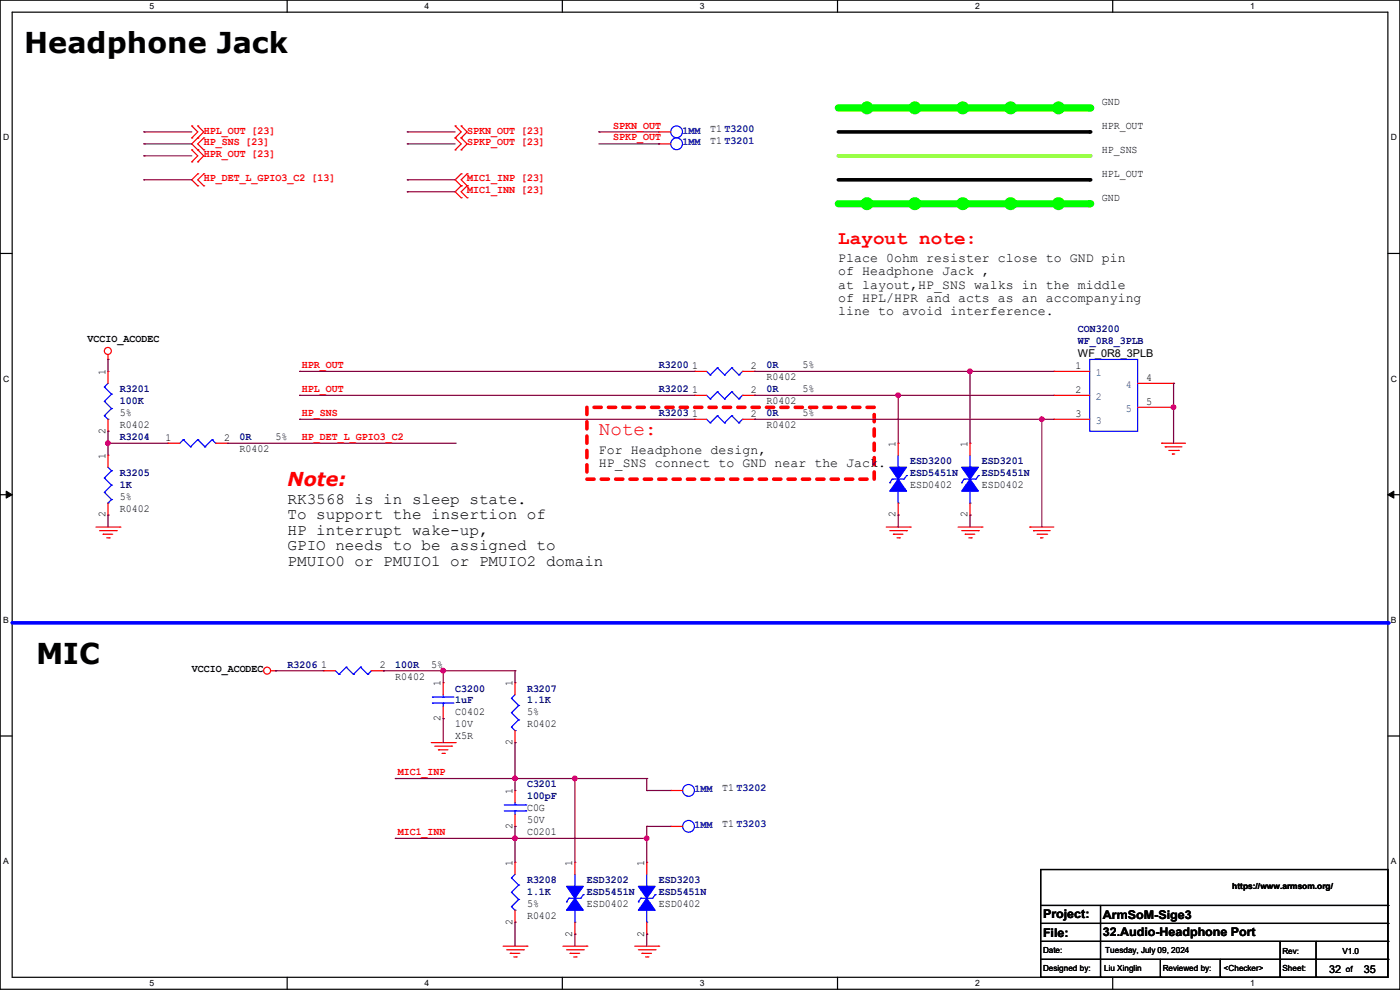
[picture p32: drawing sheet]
<svg xmlns="http://www.w3.org/2000/svg" width="297mm" height="210mm" viewBox="0 0 297 210" stroke-linecap="round" stroke-linejoin="round" font-family="sans-serif">
<defs><g id="words">
<g font-size="6.1">
<text x="5.1" y="11.2">Headphone Jack</text>
<text x="7.7" y="140.8">MIC</text>
</g>
<g font-size="4.1" fill="#f00">
<text x="177.8" y="51.7">Layout note:</text>
<text x="127" y="92.2">Note:</text>
<text x="61" y="103.2">Note:</text>
</g>
<g font-size="3.3">
<text x="61" y="106.8">RK3568 is in sleep state.</text>
<text x="61" y="110.1">To support the insertion of</text>
<text x="61" y="113.4">HP interrupt wake-up,</text>
<text x="61" y="116.7">GPIO needs to be assigned to</text>
<text x="61" y="120">PMUIO0 or PMUIO1 or PMUIO2 domain</text>
</g>
<g font-size="2.8">
<text x="177.8" y="55.6">Place 0ohm resister close to GND pin</text>
<text x="177.8" y="58.4">of Headphone Jack ,</text>
<text x="177.8" y="61.2">at layout,HP_SNS walks in the middle</text>
<text x="177.8" y="64">of HPL/HPR and acts as an accompanying</text>
<text x="177.8" y="66.8">line to avoid interference.</text>
<text x="127" y="96.3">For Headphone design,</text>
<text x="127" y="99.1">HP_SNS connect to GND near the Jack</text>
<text x="186.3" y="99.1">.</text>
</g>
<g font-size="2.5">
<text x="221.3" y="194.7">Project:</text>
<text x="234" y="194.9">ArmSoM-Sige3</text>
<text x="221.3" y="198.8">File:</text>
<text x="234" y="198.5">32.Audio-Headphone Port</text>
</g>
<g font-size="2.3">
<text x="233.7" y="22.2">GND</text>
<text x="150.7" y="28.1">T1 T3200</text>
<text x="233.7" y="27.3">HPR_OUT</text>
<text x="150.7" y="30.6">T1 T3201</text>
<text x="233.7" y="32.4">HP_SNS</text>
<text x="233.7" y="37.5">HPL_OUT</text>
<text x="233.7" y="42.5">GND</text>
<text x="18.6" y="72.5">VCCIO_ACODEC</text>
<text x="228.6" y="75.8">WF_0R8_3PLB</text>
<text x="22.4" y="79.5" transform="rotate(-90 22.4 79.5)">1</text>
<text x="146.9" y="83.3">1</text>
<text x="146.9" y="78.2">1</text>
<text x="159.3" y="83.3">2</text>
<text x="159.3" y="78.2">2</text>
<text x="162.6" y="80.6">R0402</text>
<text x="170.2" y="83.2">5%</text>
<text x="170.2" y="78.1">5%</text>
<text x="228.1" y="78.2">1</text>
<text x="228.1" y="83.3">2</text>
<text x="243.1" y="80.8">4</text>
<text x="25.4" y="88.3">5%</text>
<text x="146.9" y="88.4">1</text>
<text x="159.3" y="88.4">2</text>
<text x="162.6" y="85.7">R0402</text>
<text x="170.2" y="88.3">5%</text>
<text x="228.1" y="88.4">3</text>
<text x="243.1" y="85.9">5</text>
<text x="22.4" y="92" transform="rotate(-90 22.4 92)">2</text>
<text x="25.4" y="90.8">R0402</text>
<text x="35.1" y="93.5">1</text>
<text x="47.5" y="93.5">2</text>
<text x="50.8" y="95.9">R0402</text>
<text x="58.5" y="93.3">5%</text>
<text x="162.6" y="90.8">R0402</text>
<text x="190" y="94.8" transform="rotate(-90 190 94.8)">1</text>
<text x="205.2" y="94.8" transform="rotate(-90 205.2 94.8)">1</text>
<text x="22.4" y="97.3" transform="rotate(-90 22.4 97.3)">1</text>
<text x="25.4" y="106">5%</text>
<text x="193.1" y="103.5">ESD0402</text>
<text x="208.3" y="103.5">ESD0402</text>
<text x="22.4" y="109.8" transform="rotate(-90 22.4 109.8)">2</text>
<text x="25.4" y="108.6">R0402</text>
<text x="190" y="109.8" transform="rotate(-90 190 109.8)">2</text>
<text x="205.2" y="109.8" transform="rotate(-90 205.2 109.8)">2</text>
<text x="40.7" y="142.6">VCCIO_ACODEC</text>
<text x="68.1" y="141.7">1</text>
<text x="80.6" y="141.7">2</text>
<text x="91.5" y="141.6">5%</text>
<text x="83.9" y="144.1">R0402</text>
<text x="93.5" y="145.6" transform="rotate(-90 93.5 145.6)">1</text>
<text x="108.7" y="145.6" transform="rotate(-90 108.7 145.6)">1</text>
<text x="93.5" y="153" transform="rotate(-90 93.5 153)">2</text>
<text x="96.6" y="151.8">C0402</text>
<text x="96.6" y="154.3">10V</text>
<text x="111.8" y="154.3">R0402</text>
<text x="111.8" y="151.8">5%</text>
<text x="96.6" y="156.8">X5R</text>
<text x="108.7" y="158" transform="rotate(-90 108.7 158)">2</text>
<text x="153.2" y="167.8">T1 T3202</text>
<text x="108.7" y="168.4" transform="rotate(-90 108.7 168.4)">1</text>
<text x="111.8" y="172.1">C0G</text>
<text x="108.7" y="175.8" transform="rotate(-90 108.7 175.8)">2</text>
<text x="111.8" y="177.2">C0201</text>
<text x="111.8" y="174.6">50V</text>
<text x="153.2" y="175.4">T1 T3203</text>
<text x="108.7" y="183.7" transform="rotate(-90 108.7 183.7)">1</text>
<text x="121.4" y="183.7" transform="rotate(-90 121.4 183.7)">1</text>
<text x="136.7" y="183.7" transform="rotate(-90 136.7 183.7)">1</text>
<text x="108.7" y="196.1" transform="rotate(-90 108.7 196.1)">2</text>
<text x="111.8" y="194.9">R0402</text>
<text x="111.8" y="192.4">5%</text>
<text x="124.5" y="192.4">ESD0402</text>
<text x="139.7" y="192.4">ESD0402</text>
<text x="121.4" y="198.7" transform="rotate(-90 121.4 198.7)">2</text>
<text x="136.7" y="198.7" transform="rotate(-90 136.7 198.7)">2</text>
<text x="282" y="206.3">32</text>
<text x="289.3" y="206.3">35</text>
</g>
<g font-size="2.3" fill="#f00">
<text x="43.2" y="28.3">HPL_OUT [23]</text>
<text x="99.1" y="28.3">SPKN_OUT [23]</text>
<text x="130.1" y="27.3">SPKN_OUT</text>
<text x="130.1" y="29.8">SPKP_OUT</text>
<text x="43.2" y="33.4">HPR_OUT [23]</text>
<text x="43.2" y="30.9">HP_SNS [23]</text>
<text x="99.1" y="30.9">SPKP_OUT [23]</text>
<text x="43.2" y="38.5">HP_DET_L_GPIO3_C2 [13]</text>
<text x="99.1" y="38.5">MIC1_INP [23]</text>
<text x="99.1" y="41">MIC1_INN [23]</text>
<text x="64.1" y="78.1">HPR_OUT</text>
<text x="64.1" y="83.1">HPL_OUT</text>
<text x="64.1" y="88.2">HP_SNS</text>
<text x="64.1" y="93.3">HP_DET_L_GPIO3_C2</text>
<text x="84.4" y="164.4">MIC1_INP</text>
<text x="84.4" y="177.1">MIC1_INN</text>
</g>
<g font-size="2.3" fill="#0000a0">
<text x="144.8" y="28.3">1MM</text>
<text x="144.8" y="30.9">1MM</text>
<text x="147.4" y="168">1MM</text>
<text x="147.4" y="175.6">1MM</text>
</g>
<g font-size="2.3" fill="#000080">
<text x="228.6" y="70.5">CON3200</text>
<text x="228.6" y="73">WF_0R8_3PLB</text>
<text x="25.4" y="83.2">R3201</text>
<text x="139.7" y="83.2">R3202</text>
<text x="139.7" y="78.1">R3200</text>
<text x="162.6" y="83.2">0R</text>
<text x="162.6" y="78.1">0R</text>
<text x="25.4" y="85.7">100K</text>
<text x="139.7" y="88.3">R3203</text>
<text x="162.6" y="88.3">0R</text>
<text x="25.4" y="93.3">R3204</text>
<text x="50.8" y="93.3">0R</text>
<text x="25.4" y="101">R3205</text>
<text x="193.1" y="98.4">ESD3200</text>
<text x="193.1" y="101">ESD5451N</text>
<text x="208.3" y="98.4">ESD3201</text>
<text x="208.3" y="101">ESD5451N</text>
<text x="25.4" y="103.5">1K</text>
<text x="61" y="141.6">R3206</text>
<text x="83.9" y="141.6">100R</text>
<text x="96.6" y="146.7">C3200</text>
<text x="96.6" y="149.2">1uF</text>
<text x="111.8" y="146.7">R3207</text>
<text x="111.8" y="149.2">1.1K</text>
<text x="111.8" y="167">C3201</text>
<text x="111.8" y="169.5">100pF</text>
<text x="111.8" y="187.3">R3208</text>
<text x="111.8" y="189.9">1.1K</text>
<text x="124.5" y="187.3">ESD3202</text>
<text x="124.5" y="189.9">ESD5451N</text>
<text x="139.7" y="187.3">ESD3203</text>
<text x="139.7" y="189.9">ESD5451N</text>
</g>
<g font-size="2.3" fill="#004080">
<text x="232.5" y="79.7">1</text>
<text x="238.8" y="82.3">4</text>
<text x="232.5" y="84.8">2</text>
<text x="232.5" y="89.9">3</text>
<text x="238.8" y="87.3">5</text>
</g>
<g font-size="1.8">
<text x="31.7" y="1.9">5</text>
<text x="90.1" y="1.9">4</text>
<text x="148.5" y="1.9">3</text>
<text x="206.8" y="1.9">2</text>
<text x="265.2" y="1.9">1</text>
<text x=".7" y="29.8">D</text>
<text x="295.1" y="29.8">D</text>
<text x=".7" y="80.9">C</text>
<text x="295.1" y="80.9">C</text>
<text x=".7" y="132.1">B</text>
<text x="295.1" y="132.1">B</text>
<text x=".7" y="183.3">A</text>
<text x="295.1" y="183.3">A</text>
<text x="261.4" y="188.6">https://www.armsom.org/</text>
<text x="221.3" y="202.1">Date:</text>
<text x="234.5" y="202.1">Tuesday, July 09, 2024</text>
<text x="272.1" y="202.3">Rev:</text>
<text x="284.8" y="202.3">V1.0</text>
<text x="31.7" y="209.2">5</text>
<text x="90.1" y="209.2">4</text>
<text x="148.5" y="209.2">3</text>
<text x="206.8" y="209.2">2</text>
<text x="221.3" y="205.9">Designed by:</text>
<text x="234.2" y="205.9">Liu Xinglin</text>
<text x="246.7" y="205.9">Reviewed by:</text>
<text x="259.6" y="205.9">&lt;Checker&gt;</text>
<text x="265.2" y="209.2">1</text>
<text x="272.1" y="205.9">Sheet:</text>
<text x="285.5" y="206.1">of</text>
</g>
</g></defs>
<g fill="none" stroke="#000" stroke-width=".25">
<path d="M0 0h297v209.8h-297zM2.6 2.6h291.8v204.7h-291.8zM60.9 0v2.6M119.3 0v2.6M177.7 0v2.6M236.1 0v2.6M0 53.8h2.6M294.4 53.8h2.6M0 104.9h2.6M294.4 104.9h2.6M0 156.1h2.6M294.4 156.1h2.6"/>
<path d="M60.9 207.3v2.5M119.3 207.3v2.5M177.7 207.3v2.5M236.1 207.3v2.5"/>
</g>
<path d="M1.3 104.2l1.3 .7-1.3 .8zM294.4 104.9l1.3-.7v1.5z" fill="#000"/>
<path d="M1.3 104.2l1.3 .7-1.3 .8zM294.4 104.9l1.3-.7v1.5z" fill="none" stroke="#000" stroke-width=".21"/>
<path d="M124.5 86.4h61v15.2h-61z" fill="none" stroke="#f00" stroke-width=".76" stroke-dasharray="1.5 1.5"/>
<path d="M177.8 33.1h53.4" fill="none" stroke="#80ff00" stroke-width=".76"/>
<circle cx="231.2" cy="33.1" r=".38" fill="#80ff00"/>
<path d="M177.8 28h53.4" fill="none" stroke="#000" stroke-width=".76"/>
<circle cx="231.2" cy="28" r=".38" fill="#000"/>
<path d="M177.8 22.9h53.4" fill="none" stroke="#0f0" stroke-width="1.5"/>
<circle cx="231.2" cy="22.9" r=".76" fill="#0f0"/>
<path d="M177.8 38.1h53.4" fill="none" stroke="#000" stroke-width=".76"/>
<circle cx="231.2" cy="38.1" r=".38" fill="#000"/>
<circle cx="224.6" cy="22.9" r="1.25" fill="#0f0"/>
<circle cx="224.6" cy="22.9" r="1.25" fill="none" stroke="#0f0" stroke-width=".25"/>
<circle cx="214.4" cy="22.9" r="1.25" fill="#0f0"/>
<circle cx="214.4" cy="22.9" r="1.25" fill="none" stroke="#0f0" stroke-width=".25"/>
<circle cx="204.2" cy="22.9" r="1.25" fill="#0f0"/>
<circle cx="204.2" cy="22.9" r="1.25" fill="none" stroke="#0f0" stroke-width=".25"/>
<circle cx="194.1" cy="22.9" r="1.25" fill="#0f0"/>
<circle cx="194.1" cy="22.9" r="1.25" fill="none" stroke="#0f0" stroke-width=".25"/>
<circle cx="183.9" cy="22.9" r="1.25" fill="#0f0"/>
<circle cx="183.9" cy="22.9" r="1.25" fill="none" stroke="#0f0" stroke-width=".25"/>
<path d="M177.8 43.2h53.4" fill="none" stroke="#0f0" stroke-width="1.5"/>
<circle cx="231.2" cy="43.2" r=".76" fill="#0f0"/>
<circle cx="224.6" cy="43.2" r="1.25" fill="#0f0"/>
<circle cx="224.6" cy="43.2" r="1.25" fill="none" stroke="#0f0" stroke-width=".25"/>
<circle cx="214.4" cy="43.2" r="1.25" fill="#0f0"/>
<circle cx="214.4" cy="43.2" r="1.25" fill="none" stroke="#0f0" stroke-width=".25"/>
<circle cx="204.2" cy="43.2" r="1.25" fill="#0f0"/>
<circle cx="204.2" cy="43.2" r="1.25" fill="none" stroke="#0f0" stroke-width=".25"/>
<circle cx="194.1" cy="43.2" r="1.25" fill="#0f0"/>
<circle cx="194.1" cy="43.2" r="1.25" fill="none" stroke="#0f0" stroke-width=".25"/>
<circle cx="183.9" cy="43.2" r="1.25" fill="#0f0"/>
<circle cx="183.9" cy="43.2" r="1.25" fill="none" stroke="#0f0" stroke-width=".25"/>
<path d="M2.6 132.1h291.8" fill="none" stroke="#00f" stroke-width=".76"/>
<circle cx="294.4" cy="132.1" r=".38" fill="#00f"/>
<g fill="none" stroke="#f00" stroke-width=".25">
<path d="M40.7 26.7h.1M40.7 29.3h.1M40.7 31.8h.1M40.7 34.3h.1M40.7 26.7l1.3 1.3-1.3 1.3M40.7 31.8l1.3 1.3-1.3 1.2M42 26.7h.1M42 29.3h.1M42 31.8h.1M42 34.3h.1M42 36.9h.1M42 39.4h.1"/>
<path d="M42 26.7l1.2 1.3-2.5 2.5 2.5 2.6-1.2 1.2M42 36.9l-1.3 1.2 1.3 1.3M43.2 31.8h.1M43.2 29.3h.1M43.2 39.4h.1M43.2 36.9h.1M43.2 29.3l-1.2 1.2 1.2 1.3M43.2 36.9l-1.2 1.2 1.2 1.3M96.6 26.7h.1M96.6 29.3h.1M96.6 31.8h.1M96.6 26.7l1.2 1.3-1.2 1.3"/>
<path d="M96.6 29.3l1.2 1.2-1.2 1.3M97.8 36.9h.1M97.8 39.4h.1M97.8 26.7h.1M97.8 29.3h.1M97.8 31.8h.1M97.8 36.9l-1.2 1.2 1.2 1.3M97.8 39.4l-1.2 1.3 1.2 1.3M97.8 26.7l1.3 1.3-1.3 1.3M97.8 29.3l1.3 1.2-1.3 1.3M99.1 39.4h.1M99.1 36.9h.1"/>
<path d="M99.1 36.9l-1.3 1.2 1.3 1.3M99.1 39.4l-1.3 1.3 1.3 1.3M97.8 42h.1M99.1 42h.1M22.9 76.2h.1M22.9 75.2v1M223.6 78.8h.1M223.6 78.8h7.6M223.6 83.9h.1M223.6 88.9h.1M223.6 83.9h7.6M223.6 88.9h7.6"/>
<path d="M241.3 81.3h7.7M241.3 86.4h7.7M246.4 94h.1M246.4 94h5.1M247.2 94.8h.1M247.2 94.8h3.5M247.9 95.5h2.1M248.7 96.3h.1M248.7 96.3h.5M249 81.3h.1M249 86.4h.1M250 95.5h.1"/>
<path d="M20.4 111.8h5M21.1 112.6h3.6M21.9 113.3h.1M21.9 113.3h2M22.6 114.1h.6M23.2 114.1h.1M24.7 112.6h.1M25.4 111.8h.1M188 111.8h5.1M188.8 112.6h3.5M189.5 113.3h.1M189.5 113.3h2.1"/>
<path d="M190.3 114.1h.5M190.8 114.1h.1M192.3 112.6h.1M193.1 111.8h.1M203.2 111.8h5.1M204 112.6h3.6M204.8 113.3h.1M204.8 113.3h2M205.5 114.1h.5M206 114.1h.1M207.6 112.6h.1M208.3 111.8h.1"/>
<path d="M218.5 111.8h.1M218.5 111.8h5.1M219.2 112.6h.1M219.2 112.6h3.6M220 113.3h2M220.8 114.1h.1M220.8 114.1h.5M222 113.3h.1M57.4 142.3h1.1M58.5 142.3h.1M91.5 157.5h5.1M92.2 158.3h3.6"/>
<path d="M93 159h.1M93 159h2M93.8 159.8h.5M94.3 159.8h.1M95.8 158.3h.1M96.6 157.5h.1M106.7 200.7h5.1M107.5 201.5h3.5M108.2 202.2h.1M108.2 202.2h2.1M109 203h.5M109.5 203h.1"/>
<path d="M111 201.5h.1M111.8 200.7h.1M119.4 200.7h5.1M120.2 201.5h3.5M120.9 202.2h.1M120.9 202.2h2.1M121.7 203h.5M122.2 203h.1M123.7 201.5h.1M124.5 200.7h.1M134.7 200.7h5M135.4 201.5h3.6"/>
<path d="M136.2 202.2h.1M136.2 202.2h2M136.9 203h.6M137.5 203h.1M139 201.5h.1M139.7 200.7h.1"/>
<circle cx="22.9" cy="74.4" r=".74"/>
<circle cx="56.7" cy="142.3" r=".74"/>
</g>
<g fill="none" stroke="#000" stroke-width=".25">
<path d="M220.8 184.4h73.6v22.9h-73.6zM220.8 192.1h73.6M220.8 195.9h73.6M220.8 199.7h73.6M233.5 192.1v15.2M271.6 199.7v7.6M279.2 199.7v7.6M294.4 192.1h.1M294.4 195.9h.1M294.4 199.7h.1M220.8 203.5h73.6M233.5 207.3h.1"/>
<path d="M246.2 207.3h.1M246.2 203.5v3.8M258.9 207.3h.1M258.9 203.5v3.8M271.6 207.3h.1M279.2 207.3h.1M294.4 203.5h.1"/>
</g>
<path d="M231.2 76.2h10.1v15.3h-10.1zM135.9 190.5h.1M135.9 190.5h2.6M137.2 188h.1M137.2 195.6h.1M137.2 185.5v2.5M137.2 193.1v2.5" fill="none" stroke="#00f" stroke-width=".25"/>
<path d="M135.4 188h3.6l-1.8 2.5z" fill-rule="evenodd" fill="#00f"/>
<path d="M135.4 188h3.6l-1.8 2.5zM135.4 191.3h.1M135.9 190.5l-.5 .8M139 189.8h.1M139 189.8l-.5 .7" fill="none" stroke="#00f" stroke-width=".25"/>
<path d="M137.2 190.5l1.8 2.6h-3.6z" fill-rule="evenodd" fill="#00f"/>
<path d="M205.8 99.1h.1M205.8 96.6v2.5M204.5 101.6h.1M204.5 101.6h2.6M205.8 106.7h.1M205.8 104.2v2.5M137.2 190.5l1.8 2.6h-3.6z" fill="none" stroke="#00f" stroke-width=".25"/>
<path d="M137.2 182.9h.1M137.2 198.2h.1M137.2 182.9v2.6M137.2 195.6v2.6" fill="none" stroke="#f00" stroke-width=".25"/>
<path d="M204 99.1h3.6l-1.8 2.5z" fill-rule="evenodd" fill="#00f"/>
<path d="M204 99.1h3.6l-1.8 2.5zM204 102.4h.1M204.5 101.6l-.5 .8M207.6 100.9h.1M207.6 100.9l-.5 .7" fill="none" stroke="#00f" stroke-width=".25"/>
<path d="M205.8 101.6l1.8 2.6h-3.6z" fill-rule="evenodd" fill="#00f"/>
<g fill="none" stroke="#00f" stroke-width=".25">
<path d="M149.9 83.9l.8 .7M149.9 88.9l.8 .8M150.7 84.6h.1M150.7 89.7h.1M152.2 83.1h.1M152.2 88.2h.1M152.2 83.1l-1.5 1.5M152.2 83.1l1.5 1.5M152.2 88.2l-1.5 1.5M152.2 88.2l1.5 1.5M153.7 84.6h.1M153.7 89.7h.1"/>
<path d="M155.2 83.1h.1M155.2 88.2h.1M155.2 83.1l-1.5 1.5M155.2 83.1l1.6 1.5M155.2 88.2l-1.5 1.5M155.2 88.2l1.6 1.5M156.8 84.6h.1M156.8 89.7h.1M157.5 83.9h.1M157.5 88.9h.1M157.5 83.9l-.7 .7M157.5 88.9l-.7 .8"/>
<path d="M190.5 99.1h.1M190.5 96.6v2.5M189.3 101.6h.1M189.3 101.6h2.5M190.5 106.7h.1M190.5 104.2v2.5M205.8 101.6l1.8 2.6h-3.6zM108.5 186.2h.1M108.5 189.3h.1M108.5 192.3h.1M108.5 186.2l1.5 1.5M108.5 189.3l1.5 1.5"/>
<path d="M108.5 192.3l.8 .8M109.3 193.1h.1M109.3 185.5l-.8 .7M110 187.7h.1M110 190.8h.1M110 187.7l-1.5 1.6M110 190.8l-1.5 1.5"/>
</g>
<g fill="none" stroke="#f00" stroke-width=".25">
<path d="M147.4 83.9h.1M147.4 88.9h.1M147.4 83.9h2.5M147.4 88.9h2.5M157.5 83.9h2.6M157.5 88.9h2.6M160.1 83.9h.1M160.1 88.9h.1M205.8 94h.1M205.8 94v2.6M205.8 109.3h.1M205.8 106.7v2.6"/>
<path d="M109.3 182.9h.1M109.3 195.6h.1M109.3 182.9v2.6M109.3 193.1v2.5"/>
</g>
<path d="M188.8 99.1h3.5l-1.8 2.5z" fill-rule="evenodd" fill="#00f"/>
<path d="M188.8 99.1h3.5l-1.8 2.5zM188.8 102.4h.1M189.3 101.6l-.5 .8M192.3 100.9h.1M192.3 100.9l-.5 .7" fill="none" stroke="#00f" stroke-width=".25"/>
<path d="M190.5 101.6l1.8 2.6h-3.5z" fill-rule="evenodd" fill="#00f"/>
<path d="M190.5 101.6l1.8 2.6h-3.5zM120.7 190.5h.1M120.7 190.5h2.5M122 188h.1M122 195.6h.1M122 185.5v2.5M122 193.1v2.5" fill="none" stroke="#00f" stroke-width=".25"/>
<path d="M190.5 94h.1M190.5 94v2.6M190.5 109.3h.1M190.5 106.7v2.6" fill="none" stroke="#f00" stroke-width=".25"/>
<path d="M120.2 188h3.5l-1.7 2.5z" fill-rule="evenodd" fill="#00f"/>
<path d="M120.2 188h3.5l-1.7 2.5zM120.2 191.3h.1M120.7 190.5l-.5 .8M123.7 189.8h.1M123.7 189.8l-.5 .7" fill="none" stroke="#00f" stroke-width=".25"/>
<path d="M122 190.5l1.7 2.6h-3.5z" fill-rule="evenodd" fill="#00f"/>
<g fill="none" stroke="#00f" stroke-width=".25">
<path d="M149.9 78.8l.8 .7M150.7 79.5h.1M152.2 78h.1M152.2 78l-1.5 1.5M152.2 78l1.5 1.5M153.7 79.5h.1M155.2 78h.1M155.2 78l-1.5 1.5M155.2 78l1.6 1.5M156.8 79.5h.1M157.5 78.8h.1M157.5 78.8l-.7 .7"/>
<path d="M22.1 82.1h.1M22.1 85.1h.1M22.1 88.2h.1M22.1 82.1l1.6 1.5M22.1 85.1l1.6 1.6M22.1 88.2l.8 .7M22.9 88.9h.1M22.9 81.3l-.8 .8M22.9 99.1l.8 .8M23.7 83.6h.1M23.7 86.7h.1M23.7 99.9h.1"/>
<path d="M23.7 83.6l-1.6 1.5M23.7 86.7l-1.6 1.5M23.7 99.9l-1.6 1.5M38.9 93.3h.1M38.9 93.3l-.8 .7M38.9 93.3l1.5 1.5M40.4 94.8h.1M42 93.3h.1M42 93.3l-1.6 1.5M42 93.3l1.5 1.5M43.5 94.8h.1M45 93.3h.1"/>
<path d="M45 93.3l-1.5 1.5M45 93.3l.8 .7M45.8 94h.1M22.1 101.4h.1M22.1 104.4h.1M22.1 101.4l1.6 1.5M22.1 104.4l1.6 1.6M22.9 106.7h.1M23.7 102.9h.1M23.7 106h.1M23.7 102.9l-1.6 1.5M23.7 106l-.8 .7"/>
<path d="M71.2 142.3l.7 .7M71.9 143h.1M73.4 141.5h.1M73.4 141.5l-1.5 1.5M73.4 141.5l1.6 1.5M75 143h.1M76.5 141.5h.1M76.5 141.5l-1.5 1.5M76.5 141.5l1.5 1.5M78 143h.1M78.8 142.3h.1M78.8 142.3l-.8 .7"/>
<path d="M91.7 149.1h.1M91.7 147.9h.1M91.7 149.1h4.6M91.7 147.9h4.6M94 147.9h.1M94 149.1h.1M94 147.4v.5M94 149.1v.8M108.5 148.1h.1M108.5 151.2h.1M108.5 154.2h.1M108.5 148.1l1.5 1.5"/>
<path d="M108.5 151.2l1.5 1.5M108.5 154.2l.8 .8M109.3 155h.1M109.3 147.4l-.8 .7M110 149.6h.1M110 152.7h.1M110 149.6l-1.5 1.6M110 152.7l-1.5 1.5M107 172h4.5M107 170.7h4.5M109.3 170.7h.1M109.3 172h.1"/>
<path d="M109.3 170.2v.5M109.3 172v.8M111.5 172h.1M111.5 170.7h.1M122 190.5l1.7 2.6h-3.5z"/>
<circle cx="143.5" cy="28" r="1.25"/>
<circle cx="143.5" cy="30.5" r="1.25"/>
<circle cx="146.1" cy="167.7" r="1.25"/>
<circle cx="146.1" cy="175.3" r="1.25"/>
</g>
<g fill="none" stroke="#f00" stroke-width=".25">
<path d="M139.7 30.5h.1M139.7 28h.1M139.7 30.5h2.6M139.7 28h2.6M22.9 78.8h.1M22.9 78.8v2.5M147.4 78.8h.1M147.4 78.8h2.5M157.5 78.8h2.6M160.1 78.8h.1M22.9 91.5h.1M22.9 96.6h.1"/>
<path d="M22.9 88.9v2.6M22.9 96.6v2.5M35.6 94h.1M35.6 94h2.5M45.8 94h2.5M48.3 94h.1M22.9 109.3h.1M22.9 106.7v2.6M68.6 142.3h.1M68.6 142.3h2.6M78.8 142.3h2.5M81.3 142.3h.1"/>
<path d="M94 144.8h.1M94 152.4h.1M94 144.8v2.6M94 149.9v2.5M109.3 144.8h.1M109.3 157.5h.1M109.3 144.8v2.6M109.3 155v2.5M109.3 167.7h.1M109.3 175.3h.1M109.3 167.7v2.5M109.3 172.8v2.5"/>
<path d="M142.3 175.3h.1M142.3 167.7h.1M142.3 175.3h2.5M142.3 167.7h2.5M122 182.9h.1M122 198.2h.1M122 182.9v2.6M122 195.6v2.6"/>
</g>
<g fill="none" stroke="#800040" stroke-width=".25">
<path d="M30.5 28h.1M30.5 30.5h.1M30.5 33.1h.1M30.5 28h10.2M30.5 30.5h10.2M30.5 33.1h10.2M63.5 88.9h.1M63.5 88.9h83.9M160.1 88.9h.1M160.1 83.9h.1M160.1 88.9h60.9M160.1 83.9h30.4"/>
<path d="M190.5 83.9h.1M190.5 83.9v10.1"/>
</g>
<circle cx="190.5" cy="83.8" r=".49" fill="#f0f"/>
<circle cx="190.5" cy="83.8" r=".49" fill="none" stroke="#f0f" stroke-width=".25"/>
<path d="M160.1 78.8h.1M160.1 78.8h45.7" fill="none" stroke="#800040" stroke-width=".25"/>
<circle cx="205.8" cy="78.8" r=".49" fill="#f0f"/>
<circle cx="205.8" cy="78.8" r=".49" fill="none" stroke="#f0f" stroke-width=".25"/>
<g fill="none" stroke="#800040" stroke-width=".25">
<path d="M30.5 38.1h.1M30.5 38.1h10.2M86.4 38.1h.1M86.4 38.1h10.2M86.4 40.7h.1M86.4 40.7h10.2M22.9 76.2h.1M22.9 76.2v2.6M63.5 78.8h.1M63.5 78.8h83.9M205.8 78.8h.1M205.8 78.8v15.2"/>
<path d="M22.9 94h.1M22.9 91.5h.1M22.9 94h12.7M22.9 91.5v2.5M63.5 83.9h.1M63.5 83.9h83.9M249 81.3h.1M249 86.4h.1M249 81.3v12.7M22.9 109.3h.1M22.9 109.3v2.5M190.5 109.3h.1"/>
<path d="M190.5 109.3v2.5M205.8 109.3h.1M205.8 109.3v2.5"/>
</g>
<circle cx="248.9" cy="86.4" r=".49" fill="#f0f"/>
<circle cx="248.9" cy="86.4" r=".49" fill="none" stroke="#f0f" stroke-width=".25"/>
<path d="M22.9 94h.1M22.9 94v2.6" fill="none" stroke="#800040" stroke-width=".25"/>
<circle cx="22.9" cy="94" r=".49" fill="#f0f"/>
<circle cx="22.9" cy="94" r=".49" fill="none" stroke="#f0f" stroke-width=".25"/>
<path d="M221 88.9h.1M221 88.9v22.9" fill="none" stroke="#800040" stroke-width=".25"/>
<circle cx="221" cy="88.9" r=".49" fill="#f0f"/>
<circle cx="221" cy="88.9" r=".49" fill="none" stroke="#f0f" stroke-width=".25"/>
<g fill="none" stroke="#800040" stroke-width=".25">
<path d="M205.8 78.8h.1M205.8 78.8h17.8M190.5 83.9h.1M190.5 83.9h33.1M221 88.9h.1M221 88.9h2.6M94 152.4h.1M94 142.3h.1M94 142.3v2.5M94 152.4v5.1M94 142.3h15.3M83.9 177.8h.1"/>
<path d="M83.9 165.1h.1M83.9 177.8h25.4M83.9 165.1h25.4M109.3 165.1h.1M109.3 175.3h.1M109.3 177.8h.1M109.3 165.1v2.6M109.3 175.3v7.6M109.3 195.6h.1M109.3 195.6v5.1M122 198.2h.1M122 198.2v2.5"/>
</g>
<circle cx="94" cy="142.3" r=".49" fill="#f0f"/>
<circle cx="94" cy="142.3" r=".49" fill="none" stroke="#f0f" stroke-width=".25"/>
<path d="M109.3 157.5h.1M109.3 157.5v7.6" fill="none" stroke="#800040" stroke-width=".25"/>
<circle cx="109.2" cy="165.1" r=".49" fill="#f0f"/>
<circle cx="109.2" cy="165.1" r=".49" fill="none" stroke="#f0f" stroke-width=".25"/>
<g fill="none" stroke="#800040" stroke-width=".25">
<path d="M109.3 142.3h.1M109.3 142.3v2.5M109.3 165.1h.1M109.3 165.1h27.9M122 165.1h.1M122 165.1v17.8M137.2 167.7h.1M137.2 165.1h.1M137.2 177.8h.1M137.2 165.1v2.6M137.2 177.8v5.1M137.2 167.7h5.1"/>
<path d="M137.2 198.2h.1M137.2 198.2v2.5"/>
</g>
<circle cx="121.9" cy="165.1" r=".49" fill="#f0f"/>
<circle cx="121.9" cy="165.1" r=".49" fill="none" stroke="#f0f" stroke-width=".25"/>
<path d="M109.3 177.8h.1M109.3 177.8h27.9" fill="none" stroke="#800040" stroke-width=".25"/>
<circle cx="137.2" cy="177.8" r=".49" fill="#f0f"/>
<circle cx="137.2" cy="177.8" r=".49" fill="none" stroke="#f0f" stroke-width=".25"/>
<circle cx="109.2" cy="177.8" r=".49" fill="#f0f"/>
<circle cx="109.2" cy="177.8" r=".49" fill="none" stroke="#f0f" stroke-width=".25"/>
<g fill="none" stroke="#800040" stroke-width=".25">
<path d="M86.4 28h.1M86.4 30.5h.1M86.4 28h10.2M86.4 30.5h10.2M127 28h.1M127 28h12.7M127 30.5h12.7M139.7 30.5h.1M48.3 94h48.3M96.6 94h.1M58.5 142.3h.1M58.5 142.3h10.1"/>
<path d="M81.3 142.3h.1M81.3 142.3h12.7M137.2 175.3h.1M137.2 175.3v2.5M137.2 175.3h5.1"/>
</g>
<circle cx="190.5" cy="83.8" r=".49" fill="#f0f"/>
<circle cx="190.5" cy="83.8" r=".49" fill="none" stroke="#f0f" stroke-width=".25"/>
<circle cx="205.8" cy="78.8" r=".49" fill="#f0f"/>
<circle cx="205.8" cy="78.8" r=".49" fill="none" stroke="#f0f" stroke-width=".25"/>
<circle cx="248.9" cy="86.4" r=".49" fill="#f0f"/>
<circle cx="248.9" cy="86.4" r=".49" fill="none" stroke="#f0f" stroke-width=".25"/>
<circle cx="22.9" cy="94" r=".49" fill="#f0f"/>
<circle cx="22.9" cy="94" r=".49" fill="none" stroke="#f0f" stroke-width=".25"/>
<circle cx="221" cy="88.9" r=".49" fill="#f0f"/>
<circle cx="221" cy="88.9" r=".49" fill="none" stroke="#f0f" stroke-width=".25"/>
<circle cx="94" cy="142.3" r=".49" fill="#f0f"/>
<circle cx="94" cy="142.3" r=".49" fill="none" stroke="#f0f" stroke-width=".25"/>
<circle cx="109.2" cy="165.1" r=".49" fill="#f0f"/>
<circle cx="109.2" cy="165.1" r=".49" fill="none" stroke="#f0f" stroke-width=".25"/>
<circle cx="121.9" cy="165.1" r=".49" fill="#f0f"/>
<circle cx="121.9" cy="165.1" r=".49" fill="none" stroke="#f0f" stroke-width=".25"/>
<circle cx="137.2" cy="177.8" r=".49" fill="#f0f"/>
<circle cx="137.2" cy="177.8" r=".49" fill="none" stroke="#f0f" stroke-width=".25"/>
<circle cx="109.2" cy="177.8" r=".49" fill="#f0f"/>
<circle cx="109.2" cy="177.8" r=".49" fill="none" stroke="#f0f" stroke-width=".25"/>
<use href="#words"/>
</svg>
